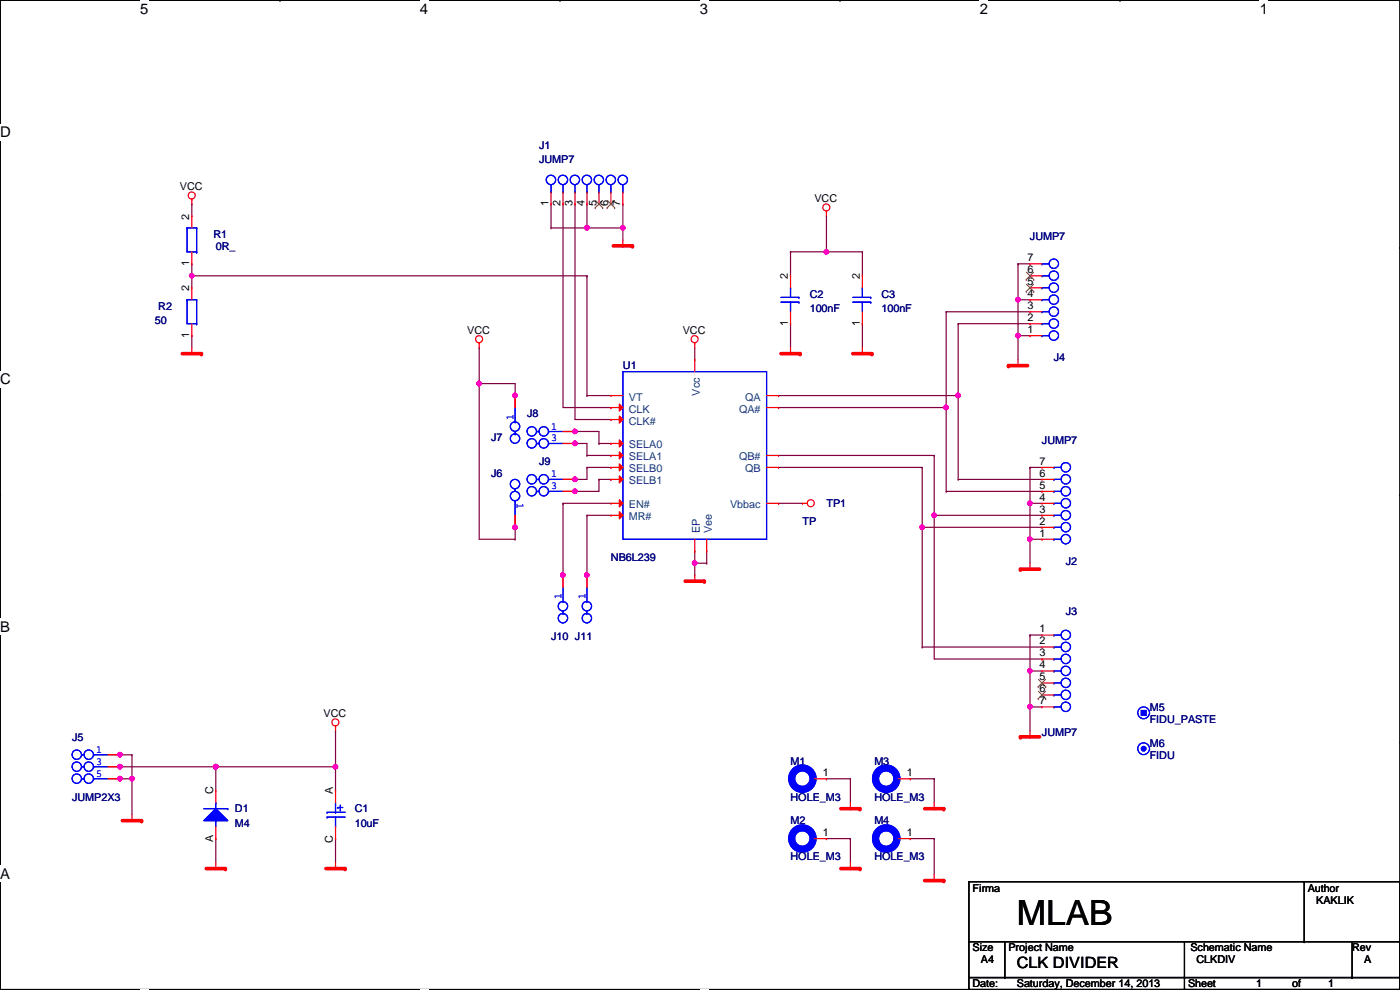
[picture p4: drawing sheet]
<svg xmlns="http://www.w3.org/2000/svg" width="297mm" height="210mm" viewBox="0 0 297 210" stroke-linecap="round" stroke-linejoin="round" font-family="sans-serif">
<defs><g id="words">
<text font-size="7.4" x="215.7" y="196.2">MLAB</text>
<text font-size="3.3" x="215.7" y="205.2">CLK DIVIDER</text>
<g font-size="3.1">
<text x="29.7" y="2.9">5</text>
<text x="89.1" y="2.9">4</text>
<text x="148.5" y="2.9">3</text>
<text x="207.9" y="2.9">2</text>
<text x="267.3" y="2.9">1</text>
<text x=".1" y="29.1">D</text>
<text x=".1" y="81.5">C</text>
<text x=".1" y="134">B</text>
<text x=".1" y="186.4">A</text>
</g>
<g font-size="2.3" fill="#000080">
<text x="114.4" y="31.6">J1</text>
<text x="114.4" y="34.7">JUMP7</text>
<text x="45.3" y="50.4">R1</text>
<text x="45.8" y="53">0R_</text>
<text x="218.5" y="50.9">JUMP7</text>
<text x="33.6" y="65.7">R2</text>
<text x="171.8" y="63.1">C2</text>
<text x="187" y="63.1">C3</text>
<text x="32.8" y="68.7">50</text>
<text x="171.8" y="66.2">100nF</text>
<text x="187" y="66.2">100nF</text>
<text x="223.6" y="76.6">J4</text>
<text x="132.1" y="78.4">U1</text>
<text x="111.8" y="88.5">J8</text>
<text x="104.2" y="93.6">J7</text>
<text x="221" y="94.1">JUMP7</text>
<text x="104.2" y="101.2">J6</text>
<text x="114.4" y="98.7">J9</text>
<text x="175.3" y="107.6">TP1</text>
<text x="170.2" y="111.4">TP</text>
<text x="129.6" y="119">NB6L239</text>
<text x="226.1" y="119.8">J2</text>
<text x="226.1" y="130.4">J3</text>
<text x="116.9" y="135.8">J10 J11</text>
<text x="243.9" y="150.8">M5</text>
<text x="243.9" y="153.3">FIDU_PASTE</text>
<text x="15.3" y="157.1">J5</text>
<text x="221" y="156.1">JUMP7</text>
<text x="243.9" y="158.4">M6</text>
<text x="243.9" y="160.9">FIDU</text>
<text x="167.7" y="162.2">M1</text>
<text x="185.5" y="162.2">M3</text>
<text x="15.3" y="169.8">JUMP2X3</text>
<text x="49.8" y="172.3">D1</text>
<text x="75.2" y="172.3">C1</text>
<text x="167.7" y="169.8">HOLE_M3</text>
<text x="185.5" y="169.8">HOLE_M3</text>
<text x="49.8" y="175.4">M4</text>
<text x="75.2" y="175.4">10uF</text>
<text x="167.7" y="174.9">M2</text>
<text x="185.5" y="174.9">M4</text>
<text x="167.7" y="182.5">HOLE_M3</text>
<text x="185.5" y="182.5">HOLE_M3</text>
</g>
<g font-size="2.3">
<text x="38.2" y="40.3">VCC</text>
<text x="40.1" y="46.6" transform="rotate(-90 40.1 46.6)">2</text>
<text x="116.4" y="43.8" transform="rotate(-90 116.4 43.8)">1</text>
<text x="118.9" y="43.8" transform="rotate(-90 118.9 43.8)">2</text>
<text x="121.4" y="43.8" transform="rotate(-90 121.4 43.8)">3</text>
<text x="124" y="43.8" transform="rotate(-90 124 43.8)">4</text>
<text x="126.5" y="43.8" transform="rotate(-90 126.5 43.8)">5</text>
<text x="129.1" y="43.8" transform="rotate(-90 129.1 43.8)">6</text>
<text x="131.6" y="43.8" transform="rotate(-90 131.6 43.8)">7</text>
<text x="172.8" y="42.8">VCC</text>
<text x="40.1" y="56.5" transform="rotate(-90 40.1 56.5)">1</text>
<text x="167.2" y="59.3" transform="rotate(-90 167.2 59.3)">2</text>
<text x="182.4" y="59.3" transform="rotate(-90 182.4 59.3)">2</text>
<text x="218" y="58">6</text>
<text x="218" y="55.4">7</text>
<text x="40.1" y="61.8" transform="rotate(-90 40.1 61.8)">2</text>
<text x="218" y="65.6">3</text>
<text x="218" y="63">4</text>
<text x="218" y="60.5">5</text>
<text x="40.1" y="71.7" transform="rotate(-90 40.1 71.7)">1</text>
<text x="99.1" y="70.7">VCC</text>
<text x="144.8" y="70.7">VCC</text>
<text x="167.2" y="69.2" transform="rotate(-90 167.2 69.2)">1</text>
<text x="182.4" y="69.2" transform="rotate(-90 182.4 69.2)">1</text>
<text x="218" y="70.7">1</text>
<text x="218" y="68.1">2</text>
<text x="220.5" y="101.1">6</text>
<text x="220.5" y="98.6">7</text>
<text x="220.5" y="106.2">4</text>
<text x="220.5" y="103.7">5</text>
<text x="220.5" y="113.8">1</text>
<text x="220.5" y="111.3">2</text>
<text x="220.5" y="108.8">3</text>
<text x="220.5" y="134.2">1</text>
<text x="220.5" y="136.7">2</text>
<text x="220.5" y="139.2">3</text>
<text x="220.5" y="141.8">4</text>
<text x="220.5" y="144.3">5</text>
<text x="220.5" y="146.9">6</text>
<text x="220.5" y="149.4">7</text>
<text x="68.6" y="152">VCC</text>
<text x="174.6" y="164.6">1</text>
<text x="192.3" y="164.6">1</text>
<text x="45.2" y="168.5" transform="rotate(-90 45.2 168.5)">C</text>
<text x="70.6" y="168.5" transform="rotate(-90 70.6 168.5)">A</text>
<text x="45.2" y="178.7" transform="rotate(-90 45.2 178.7)">A</text>
<text x="70.6" y="178.8" transform="rotate(-90 70.6 178.8)">C</text>
<text x="174.6" y="177.3">1</text>
<text x="192.3" y="177.3">1</text>
<text x="206.3" y="189.1">Firma</text>
<text x="277.4" y="189.1">Author</text>
<text x="279.2" y="191.7">KAKLIK</text>
<text x="206.3" y="201.8">Size</text>
<text x="213.9" y="201.8">Project Name</text>
<text x="252.5" y="201.8">Schematic Name</text>
<text x="286.8" y="201.8">Rev</text>
<text x="206.3" y="209.4">Date:</text>
<text x="208.1" y="204.4">A4</text>
<text x="215.7" y="209.4">Saturday, December 14, 2013</text>
<text x="252" y="209.4">Sheet</text>
<text x="253.8" y="204.4">CLKDIV</text>
<text x="266.5" y="209.4">1</text>
<text x="274.1" y="209.4">of</text>
<text x="281.8" y="209.4">1</text>
<text x="289.4" y="204.4">A</text>
</g>
<g font-size="2.3" fill="#004080">
<text x="148.4" y="83.9" transform="rotate(-90 148.4 83.9)">Vcc</text>
<text x="133.4" y="85">VT</text>
<text x="133.4" y="87.5">CLK</text>
<text x="156.8" y="87.5">QA#</text>
<text x="158.1" y="85">QA</text>
<text x="133.4" y="90">CLK#</text>
<text x="133.4" y="95.1">SELA0</text>
<text x="133.4" y="100.2">SELB0</text>
<text x="133.4" y="97.7">SELA1</text>
<text x="156.8" y="97.7">QB#</text>
<text x="158.1" y="100.2">QB</text>
<text x="133.4" y="107.8">EN#</text>
<text x="133.4" y="102.7">SELB1</text>
<text x="154.9" y="107.8">Vbbac</text>
<text x="133.4" y="110.4">MR#</text>
<text x="148.4" y="113.1" transform="rotate(-90 148.4 113.1)">EP</text>
<text x="151" y="113.1" transform="rotate(-90 151 113.1)">Vee</text>
</g>
<g font-size="2.3" fill="#00f">
<text x="108.9" y="89" transform="rotate(-90 108.9 89)">1</text>
<text x="116.9" y="91.1">1</text>
<text x="116.9" y="93.6">3</text>
<text x="116.9" y="101.3">1</text>
<text x="109.6" y="106.8" transform="rotate(90 109.6 106.8)">1</text>
<text x="116.9" y="103.8">3</text>
<text x="119.1" y="127.1" transform="rotate(-90 119.1 127.1)">1</text>
<text x="124.2" y="127.1" transform="rotate(-90 124.2 127.1)">1</text>
<text x="20.4" y="159.7">1</text>
<text x="20.4" y="162.2">3</text>
<text x="20.4" y="164.8">5</text>
</g>
</g></defs>
<path d="M.1 .1h296.9v209.8h-296.9z" fill="none" stroke="#000" stroke-width=".25"/>
<g fill="#fff">
<path d="M29.7 .1h1.8v3.5h-1.8z"/>
<path d="M29.7 209.9h1.8z"/>
</g>
<path d="M59.4 .1h.1M59.4 209.9h.1" fill="none" stroke="#000" stroke-width=".25"/>
<g fill="#fff">
<path d="M89.1 .1h1.7v3.5h-1.7z"/>
<path d="M89.1 209.9h1.7z"/>
</g>
<path d="M118.8 .1h.1M118.8 209.9h.1" fill="none" stroke="#000" stroke-width=".25"/>
<g fill="#fff">
<path d="M148.5 .1h1.7v3.5h-1.7z"/>
<path d="M148.5 209.9h1.7z"/>
</g>
<path d="M178.2 .1h.1M178.2 209.9h.1" fill="none" stroke="#000" stroke-width=".25"/>
<g fill="#fff">
<path d="M207.9 .1h1.7v3.5h-1.7z"/>
<path d="M207.9 209.9h1.7z"/>
</g>
<path d="M237.6 .1h.1M237.6 209.9h.1" fill="none" stroke="#000" stroke-width=".25"/>
<g fill="#fff">
<path d="M267.3 .1h1.7v3.5h-1.7z"/>
<path d="M267.3 209.9h1.7z"/>
<path d="M.1 26.3h2.2v3.5h-2.2z"/>
<path d="M297 26.3v3.5z"/>
<path d="M.1 78.7h2.2v3.5h-2.2z"/>
<path d="M297 78.7v3.5z"/>
</g>
<path d="M.1 52.5h.1M297 52.5h.1" fill="none" stroke="#000" stroke-width=".25"/>
<g fill="#fff">
<path d="M.1 131.2h2v3.5h-2z"/>
<path d="M297 131.2v3.5z"/>
</g>
<path d="M.1 105h.1M297 105h.1" fill="none" stroke="#000" stroke-width=".25"/>
<path d="M.1 105h.1M297 105h.1" fill="none" stroke="#000" stroke-width=".21"/>
<g fill="#fff">
<path d="M.1 183.7h2v3.4h-2z"/>
<path d="M297 183.7v3.4z"/>
</g>
<path d="M.1 157.4h.1M297 157.4h.1" fill="none" stroke="#000" stroke-width=".25"/>
<path d="M116.9 43.3h.1M116.9 48.3h.1M116.9 43.3v5M116.9 48.3h15.2M124.5 43.3h.1M124.5 48.3h.1M124.5 43.3v5M132.1 48.3h.1M132.1 48.3v2.6" fill="none" stroke="#800040" stroke-width=".25"/>
<circle cx="132.1" cy="48.3" r=".49" fill="#f0f"/>
<circle cx="132.1" cy="48.3" r=".49" fill="none" stroke="#f0f" stroke-width=".25"/>
<circle cx="124.5" cy="48.3" r=".49" fill="#f0f"/>
<circle cx="124.5" cy="48.3" r=".49" fill="none" stroke="#f0f" stroke-width=".25"/>
<path d="M132.1 43.3h.1M132.1 43.3v5M25.5 162.7h.1M25.5 162.7h20.3" fill="none" stroke="#800040" stroke-width=".25"/>
<circle cx="45.8" cy="162.6" r=".49" fill="#f0f"/>
<circle cx="45.8" cy="162.6" r=".49" fill="none" stroke="#f0f" stroke-width=".25"/>
<circle cx="25.4" cy="162.6" r=".49" fill="#f0f"/>
<circle cx="25.4" cy="162.6" r=".49" fill="none" stroke="#f0f" stroke-width=".25"/>
<path d="M45.8 162.7h.1M45.8 162.7v5M45.8 162.7h25.4" fill="none" stroke="#800040" stroke-width=".25"/>
<circle cx="71.2" cy="162.6" r=".49" fill="#f0f"/>
<circle cx="71.2" cy="162.6" r=".49" fill="none" stroke="#f0f" stroke-width=".25"/>
<circle cx="45.8" cy="162.6" r=".49" fill="#f0f"/>
<circle cx="45.8" cy="162.6" r=".49" fill="none" stroke="#f0f" stroke-width=".25"/>
<path d="M175.3 45.8h.1M175.3 45.8v7.6M71.2 155h.1M71.2 155v7.7" fill="none" stroke="#800040" stroke-width=".25"/>
<circle cx="175.3" cy="53.4" r=".49" fill="#f0f"/>
<circle cx="175.3" cy="53.4" r=".49" fill="none" stroke="#f0f" stroke-width=".25"/>
<g fill="none" stroke="#800040" stroke-width=".25">
<path d="M167.7 53.4h.1M167.7 53.4v5.1M175.3 53.4h.1M175.3 53.4h7.6M182.9 53.4h.1M182.9 53.4v5.1M167.7 68.7h.1M167.7 68.7v5M182.9 68.7h.1M182.9 68.7v5M25.5 160.1h.1M25.5 160.1h2.5"/>
<path d="M45.8 177.9h.1M45.8 177.9v5.1M71.2 177.9h.1M71.2 177.9v5.1"/>
</g>
<circle cx="25.4" cy="160.1" r=".49" fill="#f0f"/>
<circle cx="25.4" cy="160.1" r=".49" fill="none" stroke="#f0f" stroke-width=".25"/>
<path d="M25.5 165.2h.1M28 160.1h.1M28 160.1v5.1h-2.5" fill="none" stroke="#800040" stroke-width=".25"/>
<circle cx="28" cy="165.2" r=".49" fill="#f0f"/>
<circle cx="28" cy="165.2" r=".49" fill="none" stroke="#f0f" stroke-width=".25"/>
<circle cx="25.4" cy="165.2" r=".49" fill="#f0f"/>
<circle cx="25.4" cy="165.2" r=".49" fill="none" stroke="#f0f" stroke-width=".25"/>
<g fill="none" stroke="#800040" stroke-width=".25">
<path d="M167.7 53.4h.1M167.7 53.4h7.6M218.5 134.7h.1M218.5 134.7h2.5M218.5 134.7v7.6M218.5 150h.1M218.5 150v5M218.5 150h2.5M28 165.2h.1M28 165.2v7.6M71.2 162.7h.1M71.2 162.7v5"/>
<path d="M175.3 165.2h.1M175.3 177.9h.1M175.3 165.2h5.1M175.3 177.9h5.1M180.4 165.2h.1M180.4 177.9h.1M180.4 165.2v5.1M180.4 177.9v5.1M193.1 177.9h.1M193.1 165.2h.1M193.1 165.2h5.1M193.1 177.9h5.1"/>
<path d="M198.2 177.9h.1M198.2 165.2h.1M198.2 165.2v5.1M198.2 177.9v7.6"/>
</g>
<circle cx="218.5" cy="149.9" r=".49" fill="#f0f"/>
<circle cx="218.5" cy="149.9" r=".49" fill="none" stroke="#f0f" stroke-width=".25"/>
<path d="M218.5 142.3h.1M218.5 142.3h2.5M218.5 142.3v7.7" fill="none" stroke="#800040" stroke-width=".25"/>
<circle cx="218.5" cy="142.3" r=".49" fill="#f0f"/>
<circle cx="218.5" cy="142.3" r=".49" fill="none" stroke="#f0f" stroke-width=".25"/>
<path d="M216 56h.1M216 56h2.5M216 63.6h.1M216 71.2h.1M216 63.6h2.5M216 71.2v5.1" fill="none" stroke="#800040" stroke-width=".25"/>
<circle cx="215.9" cy="71.2" r=".49" fill="#f0f"/>
<circle cx="215.9" cy="71.2" r=".49" fill="none" stroke="#f0f" stroke-width=".25"/>
<path d="M216 56h.1M216 56v15.2M216 71.2h.1M216 63.6h.1M216 71.2h2.5" fill="none" stroke="#800040" stroke-width=".25"/>
<circle cx="215.9" cy="63.6" r=".49" fill="#f0f"/>
<circle cx="215.9" cy="63.6" r=".49" fill="none" stroke="#f0f" stroke-width=".25"/>
<path d="M218.5 114.4h.1M218.5 114.4h2.5M218.5 114.4v5.1" fill="none" stroke="#800040" stroke-width=".25"/>
<circle cx="218.5" cy="114.4" r=".49" fill="#f0f"/>
<circle cx="218.5" cy="114.4" r=".49" fill="none" stroke="#f0f" stroke-width=".25"/>
<path d="M218.5 99.2h.1M218.5 99.2h2.5M218.5 106.8h.1M218.5 106.8h2.5M218.5 106.8v7.6" fill="none" stroke="#800040" stroke-width=".25"/>
<circle cx="218.5" cy="106.7" r=".49" fill="#f0f"/>
<circle cx="218.5" cy="106.7" r=".49" fill="none" stroke="#f0f" stroke-width=".25"/>
<path d="M119.4 43.3h.1M119.4 43.3v43.1M122 43.3h.1M122 43.3v45.7M147.4 76.3h.1M147.4 73.7v2.6M218.5 99.2h.1M218.5 99.2v7.6M122 101.7h.1M122 101.7h2.5" fill="none" stroke="#800040" stroke-width=".25"/>
<circle cx="122" cy="101.7" r=".49" fill="#f0f"/>
<circle cx="122" cy="101.7" r=".49" fill="none" stroke="#f0f" stroke-width=".25"/>
<path d="M122 104.2h.1M122 104.2h5.1" fill="none" stroke="#800040" stroke-width=".25"/>
<circle cx="122" cy="104.2" r=".49" fill="#f0f"/>
<circle cx="122" cy="104.2" r=".49" fill="none" stroke="#f0f" stroke-width=".25"/>
<path d="M122 94.1h.1M122 94.1h2.5" fill="none" stroke="#800040" stroke-width=".25"/>
<circle cx="122" cy="94" r=".49" fill="#f0f"/>
<circle cx="122" cy="94" r=".49" fill="none" stroke="#f0f" stroke-width=".25"/>
<path d="M122 91.5h.1M122 91.5h5.1" fill="none" stroke="#800040" stroke-width=".25"/>
<circle cx="122" cy="91.5" r=".49" fill="#f0f"/>
<circle cx="122" cy="91.5" r=".49" fill="none" stroke="#f0f" stroke-width=".25"/>
<g fill="none" stroke="#800040" stroke-width=".25">
<path d="M109.3 83.9h.1M109.3 81.4v2.5M124.5 99.2h.1M124.5 96.6h.1M124.5 94.1v2.5M124.5 99.2v2.5M124.5 99.2h5.1M124.5 96.6h5.1M127.1 94.1h.1M127.1 91.5v2.6M127.1 94.1h2.5M129.6 99.2h.1"/>
<path d="M129.6 96.6h.1M129.6 94.1h.1M127.1 101.7h.1M127.1 101.7v2.5M127.1 101.7h2.5M129.6 101.7h.1"/>
</g>
<circle cx="109.3" cy="83.9" r=".49" fill="#f0f"/>
<circle cx="109.3" cy="83.9" r=".49" fill="none" stroke="#f0f" stroke-width=".25"/>
<path d="M101.7 81.4h.1M101.7 81.4h7.6M101.7 81.4v33" fill="none" stroke="#800040" stroke-width=".25"/>
<circle cx="101.6" cy="81.3" r=".49" fill="#f0f"/>
<circle cx="101.6" cy="81.3" r=".49" fill="none" stroke="#f0f" stroke-width=".25"/>
<path d="M101.7 114.4h7.6M109.3 114.4h.1M109.3 111.9h.1M109.3 111.9v2.5" fill="none" stroke="#800040" stroke-width=".25"/>
<circle cx="109.3" cy="111.8" r=".49" fill="#f0f"/>
<circle cx="109.3" cy="111.8" r=".49" fill="none" stroke="#f0f" stroke-width=".25"/>
<path d="M101.7 73.7h.1M101.7 73.7v7.7M119.4 86.4h10.2M122 89h7.6M129.6 86.4h.1M129.6 89h.1M147.4 119.5h.1M147.4 119.5h2.5M149.9 119.5h.1M149.9 116.9v2.6" fill="none" stroke="#800040" stroke-width=".25"/>
<circle cx="147.4" cy="119.4" r=".49" fill="#f0f"/>
<circle cx="147.4" cy="119.4" r=".49" fill="none" stroke="#f0f" stroke-width=".25"/>
<path d="M40.7 58.5h.1M40.7 43.3h.1M40.7 43.3v2.5M40.7 58.5v2.5M40.7 58.5h83.8M124.5 58.5h.1M40.7 71.2h.1M40.7 71.2v2.5M147.4 116.9h.1M147.4 116.9v5.1M147.4 122h.1" fill="none" stroke="#800040" stroke-width=".25"/>
<circle cx="40.7" cy="58.5" r=".49" fill="#f0f"/>
<circle cx="40.7" cy="58.5" r=".49" fill="none" stroke="#f0f" stroke-width=".25"/>
<path d="M40.7 56h.1M40.7 56v2.5M124.5 58.5h.1M124.5 58.5v25.4M203.3 68.7h.1M203.3 68.7h15.2M203.3 68.7v15.2M124.5 83.9h.1M124.5 83.9h5.1M165.2 83.9h.1M165.2 83.9h38.1M203.3 83.9h.1" fill="none" stroke="#800040" stroke-width=".25"/>
<circle cx="203.2" cy="83.9" r=".49" fill="#f0f"/>
<circle cx="203.2" cy="83.9" r=".49" fill="none" stroke="#f0f" stroke-width=".25"/>
<path d="M200.7 66.1h.1M200.7 66.1h17.8M200.7 66.1v20.3M165.2 86.4h.1M165.2 86.4h35.5M200.7 86.4h.1" fill="none" stroke="#800040" stroke-width=".25"/>
<circle cx="200.7" cy="86.4" r=".49" fill="#f0f"/>
<circle cx="200.7" cy="86.4" r=".49" fill="none" stroke="#f0f" stroke-width=".25"/>
<path d="M165.2 96.6h33M198.2 96.6h.1M198.2 96.6v12.7M200.7 86.4v17.8M198.2 109.3h.1M200.7 104.2h.1" fill="none" stroke="#800040" stroke-width=".25"/>
<circle cx="198.2" cy="109.3" r=".49" fill="#f0f"/>
<circle cx="198.2" cy="109.3" r=".49" fill="none" stroke="#f0f" stroke-width=".25"/>
<path d="M165.2 99.2h30.4M195.6 99.2h.1M195.6 99.2v12.7M195.6 111.9h.1M198.2 109.3h22.8M221 109.3h.1" fill="none" stroke="#800040" stroke-width=".25"/>
<circle cx="195.6" cy="111.8" r=".49" fill="#f0f"/>
<circle cx="195.6" cy="111.8" r=".49" fill="none" stroke="#f0f" stroke-width=".25"/>
<path d="M119.4 106.8h.1M119.4 106.8h10.2M119.4 106.8v15.2M165.2 106.8h.1M165.2 106.8h5M195.6 111.9h25.4M198.2 109.3h.1M198.2 109.3v30.5M221 111.9h.1" fill="none" stroke="#800040" stroke-width=".25"/>
<circle cx="119.4" cy="122" r=".49" fill="#f0f"/>
<circle cx="119.4" cy="122" r=".49" fill="none" stroke="#f0f" stroke-width=".25"/>
<path d="M124.5 109.3h.1M124.5 109.3h5.1M124.5 109.3v12.7M124.5 122h.1" fill="none" stroke="#800040" stroke-width=".25"/>
<circle cx="124.5" cy="122" r=".49" fill="#f0f"/>
<circle cx="124.5" cy="122" r=".49" fill="none" stroke="#f0f" stroke-width=".25"/>
<path d="M203.3 83.9h.1M203.3 83.9v17.8M195.6 111.9h.1M195.6 111.9v25.4M200.7 104.2h20.3M203.3 101.7h.1M203.3 101.7h17.7M221 104.2h.1M195.6 137.3h.1M195.6 137.3h25.4M198.2 139.8h22.8M221 139.8h.1" fill="none" stroke="#800040" stroke-width=".25"/>
<path d="M132.1 52.2h.1M132.1 50.9v1.3" fill="none" stroke="#f00" stroke-width=".25"/>
<path d="M130.1 52.2h4.1" fill="none" stroke="#f00" stroke-width=".76"/>
<circle cx="134.2" cy="52.2" r=".38" fill="#f00"/>
<path d="M180.4 171.5h.1M180.4 170.3v1.2" fill="none" stroke="#f00" stroke-width=".25"/>
<path d="M178.4 171.5h4" fill="none" stroke="#f00" stroke-width=".76"/>
<circle cx="182.4" cy="171.5" r=".38" fill="#f00"/>
<path d="M198.2 171.5h.1M198.2 170.3v1.2" fill="none" stroke="#f00" stroke-width=".25"/>
<path d="M196.2 171.5h4" fill="none" stroke="#f00" stroke-width=".76"/>
<circle cx="200.2" cy="171.5" r=".38" fill="#f00"/>
<path d="M180.4 184.2h.1M180.4 183v1.2" fill="none" stroke="#f00" stroke-width=".25"/>
<path d="M178.4 184.2h4" fill="none" stroke="#f00" stroke-width=".76"/>
<circle cx="182.4" cy="184.2" r=".38" fill="#f00"/>
<path d="M198.2 186.8h.1M198.2 185.5v1.3" fill="none" stroke="#f00" stroke-width=".25"/>
<path d="M196.2 186.8h4" fill="none" stroke="#f00" stroke-width=".76"/>
<circle cx="200.2" cy="186.8" r=".38" fill="#f00"/>
<path d="M167.7 75h.1M167.7 73.7v1.3" fill="none" stroke="#f00" stroke-width=".25"/>
<path d="M165.7 75h4" fill="none" stroke="#f00" stroke-width=".76"/>
<circle cx="169.7" cy="75" r=".38" fill="#f00"/>
<path d="M182.9 75h.1M182.9 73.7v1.3" fill="none" stroke="#f00" stroke-width=".25"/>
<path d="M180.9 75h4.1" fill="none" stroke="#f00" stroke-width=".76"/>
<circle cx="185" cy="75" r=".38" fill="#f00"/>
<g fill="none" stroke="#f00" stroke-width=".25">
<path d="M175.3 44.8h.1M175.3 44.8v1M45.8 184.2h.1M45.8 183v1.2"/>
<circle cx="175.3" cy="44" r=".75"/>
</g>
<path d="M43.7 184.2h4.1" fill="none" stroke="#f00" stroke-width=".76"/>
<circle cx="47.8" cy="184.2" r=".38" fill="#f00"/>
<path d="M71.2 184.2h.1M71.2 183v1.2" fill="none" stroke="#f00" stroke-width=".25"/>
<path d="M69.1 184.2h4.1" fill="none" stroke="#f00" stroke-width=".76"/>
<circle cx="73.2" cy="184.2" r=".38" fill="#f00"/>
<path d="M28 174.1h.1M28 172.8v1.3" fill="none" stroke="#f00" stroke-width=".25"/>
<path d="M26 174.1h4" fill="none" stroke="#f00" stroke-width=".76"/>
<circle cx="30" cy="174.1" r=".38" fill="#f00"/>
<g fill="none" stroke="#f00" stroke-width=".25">
<path d="M71.2 154h.1M71.2 154v1M218.5 156.3h.1M218.5 155v1.3"/>
<circle cx="71.2" cy="153.2" r=".75"/>
</g>
<path d="M216.5 156.3h4" fill="none" stroke="#f00" stroke-width=".76"/>
<circle cx="216.5" cy="156.3" r=".38" fill="#f00"/>
<g fill="none" stroke="#f00" stroke-width=".25">
<path d="M40.7 42.3h.1M40.7 42.3v1M147.4 72.7h.1M147.4 72.7v1M147.4 123.3h.1M147.4 122v1.3"/>
<circle cx="40.7" cy="41.5" r=".75"/>
<circle cx="147.4" cy="71.9" r=".75"/>
</g>
<path d="M145.4 123.3h4" fill="none" stroke="#f00" stroke-width=".76"/>
<circle cx="149.4" cy="123.3" r=".38" fill="#f00"/>
<path d="M216 77.6h.1M216 76.3v1.3" fill="none" stroke="#f00" stroke-width=".25"/>
<path d="M213.9 77.6h4.1" fill="none" stroke="#f00" stroke-width=".76"/>
<circle cx="213.9" cy="77.6" r=".38" fill="#f00"/>
<path d="M218.5 119.5v1.2M218.5 120.7h.1" fill="none" stroke="#f00" stroke-width=".25"/>
<path d="M216.5 120.7h4" fill="none" stroke="#f00" stroke-width=".76"/>
<circle cx="216.5" cy="120.7" r=".38" fill="#f00"/>
<g fill="none" stroke="#f00" stroke-width=".25">
<path d="M40.7 75h.1M40.7 73.7v1.3M101.7 72.7h.1M101.7 72.7v1"/>
<circle cx="101.6" cy="71.9" r=".75"/>
</g>
<path d="M38.7 75h4" fill="none" stroke="#f00" stroke-width=".76"/>
<circle cx="42.7" cy="75" r=".38" fill="#f00"/>
<path d="M205.6 187h91.4v12.7h-91.4zM205.6 199.7h91.4v7.7h-91.4zM213.2 199.7v7.7M251.3 199.7v10.2M276.7 199.7h.1M276.7 187v12.7M286.8 199.7v7.7M205.6 207.4h91.4v2.5h-91.4zM213.2 207.4h.1M251.3 207.4h.1M251.3 209.9h.1M286.8 207.4h.1" fill="none" stroke="#000" stroke-width=".25"/>
<g fill="none" stroke="#00f" stroke-width=".25">
<path d="M221 58.5h.1M221 56h.1M221 58.5h1.6M221 56h1.6M221 71.2h.1M221 68.7h.1M221 66.1h.1M221 63.6h.1M221 61h.1M221 71.2h1.6M221 68.7h1.6M221 66.1h1.6"/>
<path d="M221 63.6h1.6M221 61h1.6M223.6 99.2h.1M223.6 99.2h1.5M109.3 103.7h.1M109.3 106.3h.1M109.3 103.7v.5M109.3 106.3v3M113.9 101.7h.1M113.9 104.2h.1M113.9 101.7h.5M113.9 104.2h.5"/>
<path d="M116.4 101.7h.1M116.4 104.2h.1M116.4 101.7h3M116.4 104.2h3M223.6 114.4h.1M223.6 111.9h.1M223.6 109.3h.1M223.6 106.8h.1M223.6 104.2h.1M223.6 101.7h.1M223.6 101.7h1.5M223.6 104.2h1.5"/>
<path d="M223.6 114.4h1.5M223.6 111.9h1.5M223.6 109.3h1.5M223.6 106.8h1.5M17.3 160.1h.1M17.3 162.7h.1M17.3 165.2h.1M17.3 160.1h.5M17.3 162.7h.5M17.3 165.2h.5M19.9 160.1h.1M19.9 162.7h.1"/>
<path d="M19.9 165.2h.1M19.9 160.1h3M19.9 162.7h3M19.9 165.2h3M43.2 171.5h5.1M45.8 170.3h.1M45.8 170.3v1.2M48.3 171.5h.1"/>
<circle cx="223.6" cy="58.5" r="1"/>
<circle cx="223.6" cy="55.9" r="1"/>
<circle cx="223.6" cy="68.6" r="1"/>
<circle cx="223.6" cy="63.6" r="1"/>
<circle cx="223.6" cy="66.1" r="1"/>
<circle cx="223.6" cy="71.2" r="1"/>
<circle cx="223.6" cy="61" r="1"/>
<circle cx="226.1" cy="99.1" r="1"/>
<circle cx="109.3" cy="105.2" r="1"/>
<circle cx="109.3" cy="102.7" r="1"/>
<circle cx="112.8" cy="101.7" r="1"/>
<circle cx="112.8" cy="104.2" r="1"/>
<circle cx="115.4" cy="101.7" r="1"/>
<circle cx="115.4" cy="104.2" r="1"/>
<circle cx="226.1" cy="104.2" r="1"/>
<circle cx="226.1" cy="101.7" r="1"/>
<circle cx="226.1" cy="106.7" r="1"/>
<circle cx="226.1" cy="111.8" r="1"/>
<circle cx="226.1" cy="114.4" r="1"/>
<circle cx="226.1" cy="109.3" r="1"/>
<circle cx="16.3" cy="160.1" r="1"/>
<circle cx="16.3" cy="162.6" r="1"/>
<circle cx="16.3" cy="165.2" r="1"/>
<circle cx="18.8" cy="165.2" r="1"/>
<circle cx="18.8" cy="160.1" r="1"/>
<circle cx="18.8" cy="162.6" r="1"/>
</g>
<g fill="none" stroke="#f00" stroke-width=".25">
<path d="M218.5 58.5h.1M218.5 56h.1M218.5 58.5h2.5M218.5 56h2.5M218.5 71.2h.1M218.5 68.7h.1M218.5 66.1h.1M218.5 63.6h.1M218.5 61h.1M218.5 71.2h2.5M218.5 68.7h2.5M218.5 66.1h2.5"/>
<path d="M218.5 63.6h2.5M218.5 61h2.5M221 99.2h.1M221 99.2h2.6M109.3 111.9h.1M109.3 109.3v2.6M119.4 101.7h2.6M119.4 104.2h2.6M122 101.7h.1M122 104.2h.1M221 114.4h.1M221 111.9h.1"/>
<path d="M221 109.3h.1M221 106.8h.1M221 104.2h.1M221 101.7h.1M221 101.7h2.6M221 104.2h2.6M221 114.4h2.6M221 111.9h2.6M221 109.3h2.6M221 106.8h2.6M22.9 160.1h2.6M22.9 162.7h2.6"/>
<path d="M22.9 165.2h2.6M25.5 160.1h.1M25.5 162.7h.1M25.5 165.2h.1"/>
</g>
<path d="M217.7 59.3h.1M217.7 57.7l1.6 1.6M219.3 57.7l-1.6 1.6M219.3 59.3h.1M217.7 61.9h.1M217.7 60.3l1.6 1.6M219.3 60.3l-1.6 1.6M219.3 61.9h.1" fill="none" stroke="#804000" stroke-width=".21"/>
<path d="M43.2 174.1l2.6-2.6 2.5 2.6z" fill="#00f"/>
<path d="M43.2 174.1l2.6-2.6 2.5 2.6zM43.2 171.5h5.1M45.8 174.1h.1M45.8 170.3h.1M45.8 170.3v1.2M45.8 174.1v1.3M48.3 171.5h.1" fill="none" stroke="#00f" stroke-width=".25"/>
<path d="M43.2 174.1l2.6-2.6 2.5 2.6z" fill="#00f"/>
<g fill="none" stroke="#00f" stroke-width=".25">
<path d="M39.7 48.3h.1M39.7 48.3v5.1h2M39.7 48.3h2M41.7 53.4h.1M41.7 48.3h.1M41.7 48.3v5.1M113.9 91.5h.1M113.9 94.1h.1M113.9 91.5h.5M113.9 94.1h.5M116.4 91.5h.1M116.4 94.1h.1"/>
<path d="M116.4 91.5h3M116.4 94.1h3M43.2 174.1l2.6-2.6 2.5 2.6zM45.8 174.1h.1M45.8 174.1v1.3M172.5 177.9h.1M172.5 177.9h.3"/>
<circle cx="112.8" cy="91.5" r="1"/>
<circle cx="112.8" cy="94" r="1"/>
<circle cx="115.4" cy="91.5" r="1"/>
<circle cx="115.4" cy="94" r="1"/>
</g>
<g fill="none" stroke="#f00" stroke-width=".25">
<path d="M40.7 56h.1M40.7 45.8h.1M40.7 45.8v2.5M40.7 53.4v2.6M119.4 91.5h2.6M119.4 94.1h2.6M122 91.5h.1M122 94.1h.1M45.8 177.9h.1M45.8 167.7h.1M45.8 167.7v2.6M45.8 175.4v2.5"/>
<path d="M172.8 177.9h2.5M175.3 177.9h.1"/>
</g>
<circle cx="170.2" cy="177.9" r="2.27" fill="none" stroke="#00f" stroke-width="1.5"/>
<circle cx="172" cy="106.7" r=".75" fill="#fff"/>
<g fill="none" stroke="#f00" stroke-width=".25">
<path d="M129.6 83.9h.1M129.6 83.9h2.5M170.2 106.8h.1M170.2 106.8h1.1"/>
<circle cx="172" cy="106.7" r=".75"/>
</g>
<path d="M132.1 78.8h30.5v35.6h-30.5z" fill="none" stroke="#00f" stroke-width=".25"/>
<path d="M131.4 85.7l.7 .7-.7 .8z" fill="#f00"/>
<path d="M129.6 86.4h.1M129.6 86.4h2.5M131.4 85.7l.7 .7-.7 .8z" fill="none" stroke="#f00" stroke-width=".25"/>
<path d="M131.4 88.2l.7 .8-.7 .8z" fill="#f00"/>
<path d="M129.6 89h.1M129.6 89h2.5M131.4 88.2l.7 .8-.7 .8zM162.6 106.8h2.6M165.2 106.8h.1" fill="none" stroke="#f00" stroke-width=".25"/>
<path d="M131.4 106l.7 .8-.7 .7z" fill="#f00"/>
<path d="M129.6 106.8h.1M129.6 106.8h2.5M131.4 106l.7 .8-.7 .7z" fill="none" stroke="#f00" stroke-width=".25"/>
<path d="M131.4 98.4l.7 .8-.7 .7z" fill="#f00"/>
<path d="M129.6 99.2h.1M129.6 99.2h2.5M131.4 98.4l.7 .8-.7 .7z" fill="none" stroke="#f00" stroke-width=".25"/>
<path d="M131.4 100.9l.7 .8-.7 .8z" fill="#f00"/>
<g fill="none" stroke="#f00" stroke-width=".25">
<path d="M147.4 76.3h.1M147.4 76.3v2.5M162.6 96.6h2.6M162.6 99.2h2.6M162.6 86.4h2.6M162.6 83.9h2.6M165.2 96.6h.1M165.2 99.2h.1M165.2 86.4h.1M165.2 83.9h.1M129.6 101.7h.1M129.6 101.7h2.5"/>
<path d="M131.4 100.9l.7 .8-.7 .8zM149.9 116.9h.1M149.9 114.4v2.5"/>
</g>
<path d="M131.4 95.8l.7 .8-.7 .8z" fill="#f00"/>
<path d="M129.6 96.6h.1M129.6 96.6h2.5M131.4 95.8l.7 .8-.7 .8z" fill="none" stroke="#f00" stroke-width=".25"/>
<path d="M131.4 93.3l.7 .8-.7 .7z" fill="#f00"/>
<path d="M129.6 94.1h.1M129.6 94.1h2.5M131.4 93.3l.7 .8-.7 .7z" fill="none" stroke="#f00" stroke-width=".25"/>
<path d="M131.4 108.5l.7 .8-.7 .8z" fill="#f00"/>
<g fill="none" stroke="#f00" stroke-width=".25">
<path d="M167.7 58.5h.1M167.7 58.5v2.5M40.7 71.2h.1M40.7 61h.1M40.7 61v2.6M40.7 68.7v2.5M167.7 68.7h.1M167.7 66.1v2.6M129.6 109.3h.1M129.6 109.3h2.5M131.4 108.5l.7 .8-.7 .8zM147.4 116.9h.1"/>
<path d="M147.4 114.4v2.5M71.2 167.7h.1M71.2 177.9h.1M71.2 167.7v2.6M71.2 175.4v2.5M172.8 165.2h2.5M175.3 165.2h.1M190.6 165.2h2.5M193.1 165.2h.1"/>
</g>
<g fill="none" stroke="#00f" stroke-width=".25">
<path d="M39.7 63.6h.1M39.7 63.6v5.1h2M39.7 63.6h2M41.7 68.7h.1M41.7 63.6h.1M41.7 63.6v5.1M165.7 64.1h3.8M165.7 63.1h3.8M167.7 64.1h.1M167.7 61h.1M167.7 61v2.1M167.7 64.1v2"/>
<path d="M169.5 64.1h.1M169.5 63.1h.1M69.4 172.3h.1M69.4 173.3h.1M69.4 172.3h3.8M69.4 173.3h3.8M71.2 172.3h.1M71.2 175.4h.1M71.2 170.3v2M71.2 173.3v2.1M71.7 171.3h.1M71.7 171.3h1"/>
<path d="M72.2 171.8h.1M72.2 170.8v1M172.5 165.2h.1M172.5 165.2h.3M190.3 165.2h.1M190.3 165.2h.3"/>
<circle cx="242.6" cy="151.2" r="1.25"/>
</g>
<g fill="none" stroke="#00f" stroke-width="1.5">
<circle cx="170.2" cy="165.2" r="2.27"/>
<circle cx="188" cy="165.2" r="2.27"/>
</g>
<path d="M242.1 150.7h1v1h-1z" fill-rule="evenodd" fill="#00f"/>
<g fill="none" stroke="#00f" stroke-width=".25">
<path d="M242.1 150.7h1v1h-1z"/>
<circle cx="242.6" cy="151.2" r="1.25"/>
</g>
<path d="M242.1 150.7h1v1h-1z" fill-rule="evenodd" fill="#00f"/>
<g fill="none" stroke="#00f" stroke-width=".25">
<path d="M116.9 39.2v1.5M119.4 39.2v1.5M122 39.2v1.5M124.5 39.2v1.5M127.1 39.2v1.5M129.6 39.2v1.5M132.1 39.2v1.5M116.9 40.7h.1M119.4 40.7h.1M122 40.7h.1M124.5 40.7h.1M127.1 40.7h.1"/>
<path d="M129.6 40.7h.1M132.1 40.7h.1M180.9 64.1h3.8M180.9 63.1h3.8M182.9 64.1h.1M182.9 61h.1M182.9 61v2.1M182.9 64.1v2M184.7 64.1h.1M184.7 63.1h.1M119.4 130.1h.1M119.4 127.6h.1"/>
<path d="M119.4 124.6v3M119.4 129.6v.5M223.6 134.7h.1M223.6 137.3h.1M223.6 139.8h.1M223.6 134.7h1.5M223.6 137.3h1.5M223.6 139.8h1.5M223.6 142.3h.1M223.6 144.9h.1M223.6 147.4h.1M223.6 150h.1"/>
<path d="M223.6 142.3h1.5M223.6 144.9h1.5M223.6 147.4h1.5M223.6 150h1.5M242.1 150.7h1v1h-1zM190.3 177.9h.1M190.3 177.9h.3"/>
<circle cx="116.9" cy="38.2" r="1"/>
<circle cx="119.4" cy="38.2" r="1"/>
<circle cx="122" cy="38.2" r="1"/>
<circle cx="124.5" cy="38.2" r="1"/>
<circle cx="127" cy="38.2" r="1"/>
<circle cx="129.6" cy="38.2" r="1"/>
<circle cx="132.1" cy="38.2" r="1"/>
<circle cx="119.4" cy="131.1" r="1"/>
<circle cx="119.4" cy="128.6" r="1"/>
<circle cx="226.1" cy="137.2" r="1"/>
<circle cx="226.1" cy="134.7" r="1"/>
<circle cx="226.1" cy="139.8" r="1"/>
<circle cx="226.1" cy="144.8" r="1"/>
<circle cx="226.1" cy="147.4" r="1"/>
<circle cx="226.1" cy="149.9" r="1"/>
<circle cx="226.1" cy="142.3" r="1"/>
</g>
<g fill="none" stroke="#f00" stroke-width=".25">
<path d="M116.9 43.3h.1M116.9 40.7v2.6M119.4 43.3h.1M119.4 40.7v2.6M122 43.3h.1M122 40.7v2.6M124.5 43.3h.1M124.5 40.7v2.6M127.1 43.3h.1M127.1 40.7v2.6M129.6 43.3h.1M129.6 40.7v2.6"/>
<path d="M132.1 43.3h.1M132.1 40.7v2.6M182.9 58.5h.1M182.9 58.5v2.5M182.9 68.7h.1M182.9 66.1v2.6M119.4 122h.1M119.4 122v2.6M221 134.7h.1M221 137.3h.1M221 139.8h.1M221 134.7h2.6"/>
<path d="M221 137.3h2.6M221 139.8h2.6M221 142.3h.1M221 144.9h.1M221 147.4h.1M221 150h.1M221 142.3h2.6M221 144.9h2.6M221 147.4h2.6M221 150h2.6M190.6 177.9h2.5M193.1 177.9h.1"/>
</g>
<g fill="none" stroke="#804000" stroke-width=".21">
<path d="M126.3 44.1h.1M126.3 42.5l1.6 1.6M127.8 42.5l-1.5 1.6M127.9 44.1h.1M128.8 44.1h.1M128.8 42.5l1.6 1.6M130.4 42.5l-1.6 1.6M130.4 44.1h.1M220.2 145.7h.1M220.2 148.2h.1M220.3 144.1l1.6 1.6M220.3 146.7l1.6 1.5"/>
<path d="M221.8 144.1l-1.6 1.6M221.8 146.7l-1.6 1.5M221.9 145.7h.1M221.9 148.2h.1"/>
</g>
<circle cx="188" cy="177.9" r="2.27" fill="none" stroke="#00f" stroke-width="1.5"/>
<circle cx="242.6" cy="158.8" r=".49" fill="#00f"/>
<g fill="none" stroke="#00f" stroke-width=".25">
<circle cx="242.6" cy="158.8" r=".49"/>
<circle cx="242.6" cy="158.8" r="1.25"/>
</g>
<circle cx="242.6" cy="158.8" r=".49" fill="#00f"/>
<g fill="none" stroke="#00f" stroke-width=".25">
<path d="M109.3 92h.1M109.3 89.5h.1M109.3 86.4v3.1M109.3 91.5v.5M124.5 130.1h.1M124.5 127.6h.1M124.5 124.6v3M124.5 129.6v.5"/>
<circle cx="109.3" cy="93" r="1"/>
<circle cx="109.3" cy="90.5" r="1"/>
<circle cx="124.5" cy="131.1" r="1"/>
<circle cx="124.5" cy="128.6" r="1"/>
<circle cx="242.6" cy="158.8" r=".49"/>
<circle cx="242.6" cy="158.8" r="1.25"/>
</g>
<path d="M109.3 83.9h.1M109.3 83.9v2.5M124.5 122h.1M124.5 122v2.6" fill="none" stroke="#f00" stroke-width=".25"/>
<circle cx="132.1" cy="48.3" r=".49" fill="#f0f"/>
<circle cx="132.1" cy="48.3" r=".49" fill="none" stroke="#f0f" stroke-width=".25"/>
<circle cx="124.5" cy="48.3" r=".49" fill="#f0f"/>
<circle cx="124.5" cy="48.3" r=".49" fill="none" stroke="#f0f" stroke-width=".25"/>
<circle cx="45.8" cy="162.6" r=".49" fill="#f0f"/>
<circle cx="45.8" cy="162.6" r=".49" fill="none" stroke="#f0f" stroke-width=".25"/>
<circle cx="25.4" cy="162.6" r=".49" fill="#f0f"/>
<circle cx="25.4" cy="162.6" r=".49" fill="none" stroke="#f0f" stroke-width=".25"/>
<circle cx="71.2" cy="162.6" r=".49" fill="#f0f"/>
<circle cx="71.2" cy="162.6" r=".49" fill="none" stroke="#f0f" stroke-width=".25"/>
<circle cx="45.8" cy="162.6" r=".49" fill="#f0f"/>
<circle cx="45.8" cy="162.6" r=".49" fill="none" stroke="#f0f" stroke-width=".25"/>
<circle cx="175.3" cy="53.4" r=".49" fill="#f0f"/>
<circle cx="175.3" cy="53.4" r=".49" fill="none" stroke="#f0f" stroke-width=".25"/>
<circle cx="25.4" cy="160.1" r=".49" fill="#f0f"/>
<circle cx="25.4" cy="160.1" r=".49" fill="none" stroke="#f0f" stroke-width=".25"/>
<circle cx="28" cy="165.2" r=".49" fill="#f0f"/>
<circle cx="28" cy="165.2" r=".49" fill="none" stroke="#f0f" stroke-width=".25"/>
<circle cx="25.4" cy="165.2" r=".49" fill="#f0f"/>
<circle cx="25.4" cy="165.2" r=".49" fill="none" stroke="#f0f" stroke-width=".25"/>
<circle cx="218.5" cy="149.9" r=".49" fill="#f0f"/>
<circle cx="218.5" cy="149.9" r=".49" fill="none" stroke="#f0f" stroke-width=".25"/>
<circle cx="218.5" cy="142.3" r=".49" fill="#f0f"/>
<circle cx="218.5" cy="142.3" r=".49" fill="none" stroke="#f0f" stroke-width=".25"/>
<circle cx="215.9" cy="71.2" r=".49" fill="#f0f"/>
<circle cx="215.9" cy="71.2" r=".49" fill="none" stroke="#f0f" stroke-width=".25"/>
<circle cx="215.9" cy="63.6" r=".49" fill="#f0f"/>
<circle cx="215.9" cy="63.6" r=".49" fill="none" stroke="#f0f" stroke-width=".25"/>
<circle cx="218.5" cy="114.4" r=".49" fill="#f0f"/>
<circle cx="218.5" cy="114.4" r=".49" fill="none" stroke="#f0f" stroke-width=".25"/>
<circle cx="218.5" cy="106.7" r=".49" fill="#f0f"/>
<circle cx="218.5" cy="106.7" r=".49" fill="none" stroke="#f0f" stroke-width=".25"/>
<circle cx="122" cy="101.7" r=".49" fill="#f0f"/>
<circle cx="122" cy="101.7" r=".49" fill="none" stroke="#f0f" stroke-width=".25"/>
<circle cx="122" cy="104.2" r=".49" fill="#f0f"/>
<circle cx="122" cy="104.2" r=".49" fill="none" stroke="#f0f" stroke-width=".25"/>
<circle cx="122" cy="94" r=".49" fill="#f0f"/>
<circle cx="122" cy="94" r=".49" fill="none" stroke="#f0f" stroke-width=".25"/>
<circle cx="122" cy="91.5" r=".49" fill="#f0f"/>
<circle cx="122" cy="91.5" r=".49" fill="none" stroke="#f0f" stroke-width=".25"/>
<circle cx="109.3" cy="83.9" r=".49" fill="#f0f"/>
<circle cx="109.3" cy="83.9" r=".49" fill="none" stroke="#f0f" stroke-width=".25"/>
<circle cx="101.6" cy="81.3" r=".49" fill="#f0f"/>
<circle cx="101.6" cy="81.3" r=".49" fill="none" stroke="#f0f" stroke-width=".25"/>
<circle cx="109.3" cy="111.8" r=".49" fill="#f0f"/>
<circle cx="109.3" cy="111.8" r=".49" fill="none" stroke="#f0f" stroke-width=".25"/>
<circle cx="147.4" cy="119.4" r=".49" fill="#f0f"/>
<circle cx="147.4" cy="119.4" r=".49" fill="none" stroke="#f0f" stroke-width=".25"/>
<circle cx="40.7" cy="58.5" r=".49" fill="#f0f"/>
<circle cx="40.7" cy="58.5" r=".49" fill="none" stroke="#f0f" stroke-width=".25"/>
<circle cx="203.2" cy="83.9" r=".49" fill="#f0f"/>
<circle cx="203.2" cy="83.9" r=".49" fill="none" stroke="#f0f" stroke-width=".25"/>
<circle cx="200.7" cy="86.4" r=".49" fill="#f0f"/>
<circle cx="200.7" cy="86.4" r=".49" fill="none" stroke="#f0f" stroke-width=".25"/>
<circle cx="198.2" cy="109.3" r=".49" fill="#f0f"/>
<circle cx="198.2" cy="109.3" r=".49" fill="none" stroke="#f0f" stroke-width=".25"/>
<circle cx="195.6" cy="111.8" r=".49" fill="#f0f"/>
<circle cx="195.6" cy="111.8" r=".49" fill="none" stroke="#f0f" stroke-width=".25"/>
<circle cx="119.4" cy="122" r=".49" fill="#f0f"/>
<circle cx="119.4" cy="122" r=".49" fill="none" stroke="#f0f" stroke-width=".25"/>
<circle cx="124.5" cy="122" r=".49" fill="#f0f"/>
<circle cx="124.5" cy="122" r=".49" fill="none" stroke="#f0f" stroke-width=".25"/>
<use href="#words"/>
</svg>
